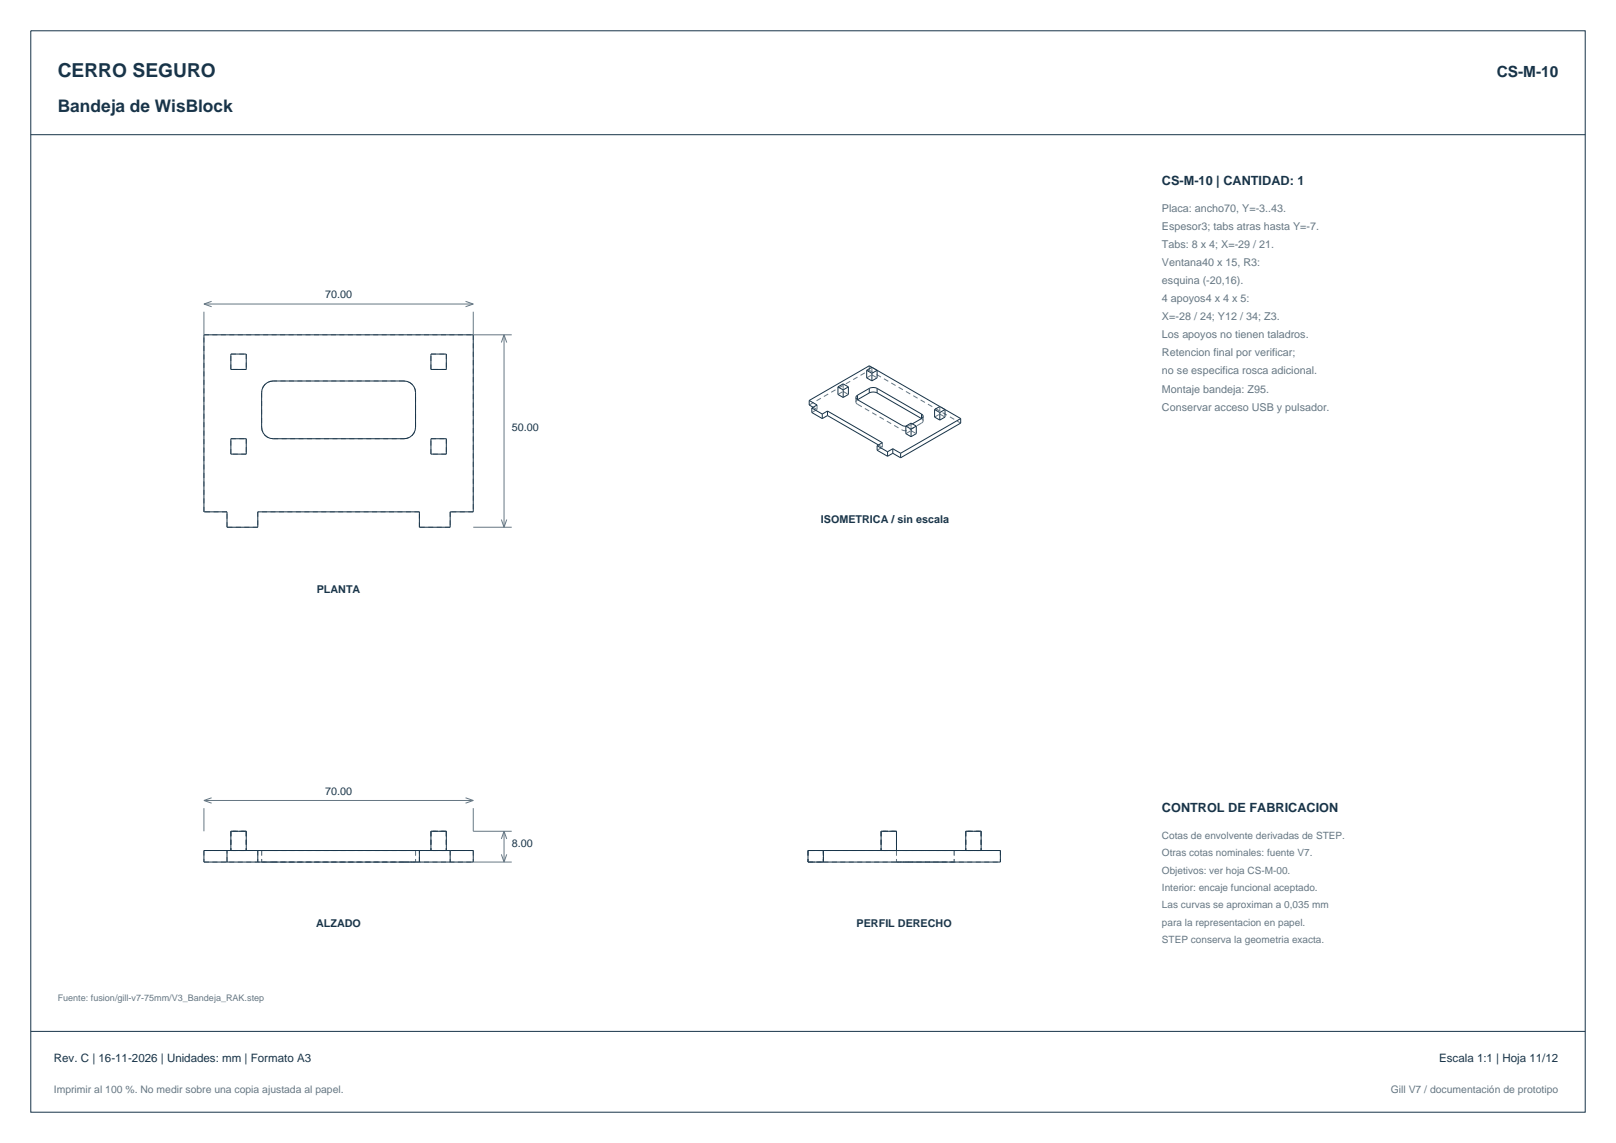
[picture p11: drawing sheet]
<svg xmlns="http://www.w3.org/2000/svg" width="420mm" height="297mm" viewBox="0 0 420 297" stroke-linecap="round" stroke-linejoin="round" font-family="sans-serif">
<defs><g id="words">
<text font-size="5" fill="#183449" x="15" y="20">CERRO SEGURO</text>
<text font-size="4.5" fill="#183449" x="15" y="29">Bandeja de WisBlock</text>
<text font-size="4" fill="#183449" x="389" y="20">CS-M-10</text>
<g font-size="3.3" fill="#183449">
<text x="302" y="48">CS-M-10 | CANTIDAD: 1</text>
<text x="302" y="211">CONTROL DE FABRICACION</text>
</g>
<g font-size="3" fill="#183449">
<text x="14" y="276">Rev. C | 16-11-2026 | Unidades: mm | Formato A3</text>
<text x="374" y="276">Escala 1:1 | Hoja 11/12</text>
</g>
<g font-size="2.8" fill="#667782">
<text x="302" y="55">Placa: ancho70, Y=-3..43.</text>
<text x="302" y="59.7">Espesor3; tabs atras hasta Y=-7.</text>
<text x="302" y="64.4">Tabs: 8 x 4; X=-29 / 21.</text>
<text x="302" y="69.1">Ventana40 x 15, R3:</text>
<text x="302" y="73.8">esquina (-20,16).</text>
<text x="302" y="78.5">4 apoyos4 x 4 x 5:</text>
<text x="302" y="83.2">X=-28 / 24; Y12 / 34; Z3.</text>
<text x="302" y="87.9">Los apoyos no tienen taladros.</text>
<text x="302" y="92.6">Retencion final por verificar;</text>
<text x="302" y="97.3">no se especifica rosca adicional.</text>
<text x="302" y="102">Montaje bandeja: Z95.</text>
<text x="302" y="106.7">Conservar acceso USB y pulsador.</text>
</g>
<g font-size="2.8" fill="#183449">
<text x="84.5" y="77.5">70.00</text>
<text x="133" y="112">50.00</text>
<text x="213.3" y="136">ISOMETRICA / sin escala</text>
<text x="82.3" y="154">PLANTA</text>
<text x="84.5" y="206.5">70.00</text>
<text x="133" y="220">8.00</text>
<text x="82.2" y="241">ALZADO</text>
<text x="222.6" y="241">PERFIL DERECHO</text>
</g>
<g font-size="2.7" fill="#667782">
<text x="14" y="284">Imprimir al 100 %. No medir sobre una copia ajustada al papel.</text>
<text x="361.5" y="284">Gill V7 / documentación de prototipo</text>
</g>
<g font-size="2.6" fill="#667782">
<text x="302" y="218">Cotas de envolvente derivadas de STEP.</text>
<text x="302" y="222.5">Otras cotas nominales: fuente V7.</text>
<text x="302" y="227">Objetivos: ver hoja CS-M-00.</text>
<text x="302" y="231.5">Interior: encaje funcional aceptado.</text>
<text x="302" y="236">Las curvas se aproximan a 0,035 mm</text>
<text x="302" y="240.5">para la representacion en papel.</text>
<text x="302" y="245">STEP conserva la geometria exacta.</text>
</g>
<text font-size="2.3" fill="#667782" x="15" y="260">Fuente: fusion/gill-v7-75mm/V3_Bandeja_RAK.step</text>
</g></defs>
<g fill="none" stroke="#183449" stroke-width=".26">
<path d="M8 8h404v281h-404zM8 35h404M53 87h70v46h-6v4h-8v-4h-42v4h-8v-4h-6zM60 92h4v4h-4zM68.9 99.9l1.3-.8 .8-.1h34a3 3 0 0 1 3 3v9a3 3 0 0 1-3 3h-34a3 3 0 0 1-3-3v-9l.4-1.5zM112 92h4v4h-4zM225.2 96.2l1.4 .8M225.2 96.2v2l1.4 .8M226.6 97l1.4-.8v2l-1.4 .8M226.6 95.4l-1.4 .8M226.6 97v2M60 114h4v4h-4z"/>
<path d="M112 114h4v4h-4zM210.3 104.1l15.6-9.1 23.8 13.8M210.3 104.1l2.1 1.1-1.4 .8M210.3 104.1v1.1l1 .6M211 106v1.2l2.7 1.6M211 106l2.7 1.6M213.7 107.6v1.2M215.1 106.8l14.2 8.2-1.3 .8M215.1 106.8v1.2M215.1 108l13.2 7.6M215.1 108l-1.4 .8M215.1 106.8l-1.4 .8"/>
<path d="M217.8 100.5l1.3-.8 1.4 .8M217.8 100.5v2l1.3 .8M217.8 100.5l1.3 .8M219.1 101.3v2M220.5 100.5l-1.4 .8M220.5 100.5v2l-1.4 .8M222.9 103.9l11.5 6.6 1 .3M222.9 102.7a.62 .62 0 0 0-.4 .6 .62 .62 0 0 0 .4 .6M222.9 102.7v1.2M225.9 102.1l1-.2 1.1 .2M225.9 100.9l1-.2 1.1 .2M225.9 100.9l-3 1.8"/>
<path d="M225.9 102.1l-3 1.8M225.9 100.9v1.2M228 100.9v1.2M228 115.8v1.2l2.7 1.6M228 100.9l11.5 6.7M228 102.1l11.5 6.7M228 115.8l2.7 1.6M230.7 117.4v1.2M232 117.8l-1.3 .8M232 116.6v1.2M232 116.6l-1.3 .8M232 116.6l2.1 1.2"/>
<path d="M232 117.8l2.1 1.2M234.1 117.8v1.2M235.4 110.7l1.4-.8 1.3 .8M235.4 110.7l1.4 .8M235.4 110.7v2l1.4 .8M236.8 111.5v2M238.1 110.7l-1.3 .8M238.1 110.7v2l-1.3 .8M239.5 107.6a.62 .62 0 0 1 .4 .6 .62 .62 0 0 1-.4 .6M239.5 108.8l-2.4 1.3M239.5 107.6v1.2M242.9 106.4l1.4 .8"/>
<path d="M242.9 106.4v2l1.4 .8M244.3 107.2l1.3-.8v2l-1.3 .8M244.3 105.6l-1.4 .8M244.3 107.2v2M249.7 108.8l-15.6 9M249.7 108.8v1.1l-15.6 9.1M53 221h70v3h-70zM59 221v3M60 221v-5h4v5M67 221v3M109 221v3M112 221v-5h4v5"/>
<path d="M117 221v3M210 221h50v3h-50zM214 221v3M229 221v-5h4v5M251 221v-5h4v5M8 268h404"/>
</g>
<g fill="none" stroke="#667782" stroke-width=".26" stroke-dasharray="1.3 .9" stroke-linecap="butt">
<path d="M53 87h70M60 96v-4M60 92h4M64 96h-4M64 92v4M71 99a3 3 0 0 0-3 3M105 99h-34M112 96v-4M112 92h4M116 96h-4M116 92v4M123 87v46"/>
<path d="M219.1 99.7v2M225.2 98.2l1.4-.8M225.9 96.2l23.8 13.7M225.9 95v1.2M226.6 95.4v2M226.6 97.4l1.4 .8M228 96.2l-1.4-.8M60 118v-4M60 114h4M64 118h-4M64 114v4M68 111a3 3 0 0 0 3 3"/>
<path d="M68 102v9M71 114h34M105 114a3 3 0 0 0 3-3M108 102a3 3 0 0 0-3-3M108 111v-9M112 118v-4M112 114h4M116 118h-4M116 114v4M210.3 105.2l15.6-9M211 107.2l1.4-.8M212.4 106.4v-1.2"/>
<path d="M212.4 106.4l-1.1-.6M217.8 102.5l1.3-.8M219.1 101.7l1.4 .8M222.5 104.5l.4 .5M222.5 104.5v-1.2M222.9 105l11.5 6.7M222.9 103.9l-.4 .6M228 117l1.3-.8M229.3 116.2v-1.2M229.3 116.2l-1-.6M234.4 111.7l1 .2 1-.2M235.4 112.7l1.4-.8"/>
<path d="M236.4 111.7l3.1-1.8M236.4 110.5l-1 .3M236.8 109.9v2M236.8 111.9l1.3 .8M237.1 110.1l-.7 .4M239.5 109.9l.4-.5M239.9 109.4l-.4-.6M239.9 109.4v-1.2M242.9 108.4l1.4-.8M244.3 105.6v2M244.3 107.6l1.3 .8M245.6 106.4l-1.3-.8"/>
<path d="M53 133v-46M59 137v-4M59 133h-6M67 137h-8M67 133v4M109 137v-4M109 133h-42M117 137h-8M117 133v4M123 133h-6M60 216h4M60 216v5"/>
<path d="M64 216h-4M64 216v5M112 216h4M112 216v5M116 216h-4M116 216v5M229 216v5M229 216h4M233 216h-4M233 216v5M251 216v5M251 216h4"/>
<path d="M255 216h-4M255 216v5M53 224h70M53 221v3M59 224v-3M60 221h4M64 221h-4M67 221v3M68 221v3M68 221h3M68 224h3M71 224h34"/>
<path d="M71 224h-3M71 221h-3M71 221h34M105 221h3M105 224h3M105 221h-34M105 224h-34M108 221v3M108 224h-3M108 221h-3M109 224v-3M112 221h4"/>
<path d="M116 221h-4M117 221v3M123 221h-70M123 221v3M210 221v3M210 224h4M210 221h4M214 224v-3M214 221h-4M214 221v3M214 224h-4M214 224h46"/>
<path d="M229 221h4M233 221h-4M233 221v3M233 224h3M233 221h3M236 224h9M236 221h-3M236 224h-3M236 221h9M245 224h3M245 221h-9M245 221h3"/>
<path d="M245 224h-9M248 221v3M248 221h-3M248 224h-3M251 221h4M255 221h-4M260 221h-46M260 221v3"/>
</g>
<g fill="none" stroke="#667782" stroke-width=".26">
<path d="M53 79h70M53 79l2 .7M55 78.3l-2 .7M121 78.3l2 .7M123 79l-2 .7M53 81v6M123 81v6h10M131 87v50M131 87l-.7 2M131 87l.7 2M123 137h10M130.3 135l.7 2"/>
<path d="M131.7 135l-.7 2M53 210v6M53 208h70M53 208l2 .7M55 207.3l-2 .7M121 207.3l2 .7M123 210v6h10M123 208l-2 .7M131 216v8M131 216l-.7 2M131 216l.7 2M123 224h10"/>
<path d="M130.3 222l.7 2M131.7 222l-.7 2"/>
</g>
<use href="#words"/>
</svg>
